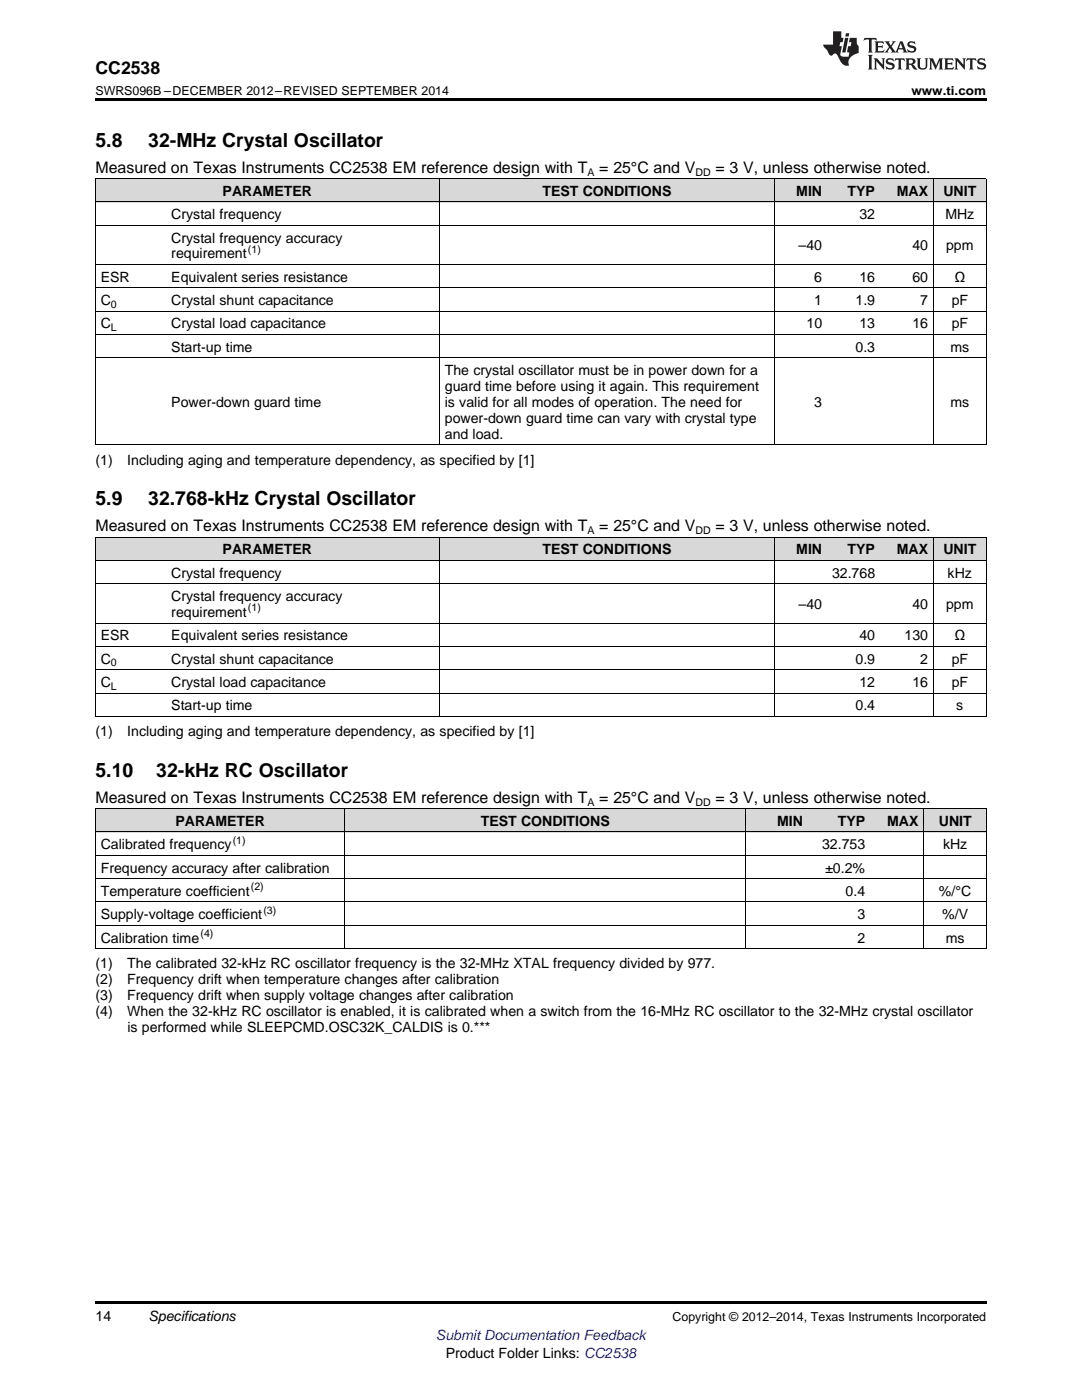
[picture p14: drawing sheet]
<svg xmlns="http://www.w3.org/2000/svg" width="216mm" height="279mm" viewBox="0 0 216 279" stroke-linecap="round" stroke-linejoin="round" font-family="sans-serif">
<defs><g id="words">
<g font-size="3.9">
<text x="19" y="29.3">5.8</text>
<text x="29.6" y="29.3">32-MHz Crystal Oscillator</text>
<text x="19" y="100.8">5.9</text>
<text x="29.6" y="100.8">32.768-kHz Crystal Oscillator</text>
<text x="19" y="155">5.10</text>
<text x="31.2" y="155">32-kHz RC Oscillator</text>
</g>
<text font-size="3.5" x="19" y="14.8">CC2538</text>
<g font-size="3.2">
<text x="19" y="34.4">Measured on Texas Instruments CC2538 EM reference design with T</text>
<text x="119.6" y="34.4">= 25°C and V</text>
<text x="142.8" y="34.4">= 3 V, unless otherwise noted.</text>
<text x="19" y="106">Measured on Texas Instruments CC2538 EM reference design with T</text>
<text x="119.6" y="106">= 25°C and V</text>
<text x="142.8" y="106">= 3 V, unless otherwise noted.</text>
<text x="19" y="160.2">Measured on Texas Instruments CC2538 EM reference design with T</text>
<text x="119.6" y="160.2">= 25°C and V</text>
<text x="142.8" y="160.2">= 3 V, unless otherwise noted.</text>
</g>
<g font-size="2.8">
<text x="44.4" y="39.1">PARAMETER</text>
<text x="108.2" y="39.1">TEST CONDITIONS</text>
<text x="158.9" y="39.1">MIN</text>
<text x="169.1" y="39.1">TYP</text>
<text x="178.9" y="39.1">MAX</text>
<text x="188.2" y="39.1">UNIT</text>
<text x="34.2" y="43.7">Crystal frequency</text>
<text x="171.5" y="43.7">32</text>
<text x="188.6" y="43.7">MHz</text>
<text x="34.2" y="48.4">Crystal frequency accuracy</text>
<text x="34.2" y="51.6">requirement</text>
<text x="159.3" y="50">–40</text>
<text x="182.1" y="50">40</text>
<text x="188.8" y="50">ppm</text>
<text x="20.1" y="56.2">ESR</text>
<text x="34.2" y="56.2">Equivalent series resistance</text>
<text x="162.5" y="56.2">6</text>
<text x="171.5" y="56.2">16</text>
<text x="182.1" y="56.2">60</text>
<text x="190.4" y="56.2">Ω</text>
<text x="20.1" y="60.9">C</text>
<text x="20.1" y="65.5">C</text>
<text x="34.2" y="60.9">Crystal shunt capacitance</text>
<text x="34.2" y="65.5">Crystal load capacitance</text>
<text x="160.9" y="65.5">10</text>
<text x="162.5" y="60.9">1</text>
<text x="170.7" y="60.9">1.9</text>
<text x="171.5" y="65.5">13</text>
<text x="182.1" y="65.5">16</text>
<text x="183.6" y="60.9">7</text>
<text x="189.9" y="60.9">pF</text>
<text x="189.9" y="65.5">pF</text>
<text x="34.2" y="70.2">Start-up time</text>
<text x="170.7" y="70.2">0.3</text>
<text x="189.7" y="70.2">ms</text>
<text x="88.8" y="74.9">The crystal oscillator must be in power down for a</text>
<text x="34.2" y="81.2">Power-down guard time</text>
<text x="88.8" y="78">guard time before using it again. This requirement</text>
<text x="88.8" y="81.2">is valid for all modes of operation. The need for</text>
<text x="162.5" y="81.2">3</text>
<text x="189.7" y="81.2">ms</text>
<text x="88.8" y="84.4">power-down guard time can vary with crystal type</text>
<text x="88.8" y="87.6">and load.</text>
<text x="19" y="92.7">(1)</text>
<text x="25.4" y="92.7">Including aging and temperature dependency, as specified by [1]</text>
<text x="44.4" y="110.6">PARAMETER</text>
<text x="108.2" y="110.6">TEST CONDITIONS</text>
<text x="158.9" y="110.6">MIN</text>
<text x="169.1" y="110.6">TYP</text>
<text x="178.9" y="110.6">MAX</text>
<text x="188.2" y="110.6">UNIT</text>
<text x="34.2" y="115.3">Crystal frequency</text>
<text x="34.2" y="119.9">Crystal frequency accuracy</text>
<text x="166" y="115.3">32.768</text>
<text x="189.1" y="115.3">kHz</text>
<text x="34.2" y="123.1">requirement</text>
<text x="159.3" y="121.5">–40</text>
<text x="182.1" y="121.5">40</text>
<text x="188.8" y="121.5">ppm</text>
<text x="20.1" y="127.8">ESR</text>
<text x="34.2" y="127.8">Equivalent series resistance</text>
<text x="171.5" y="127.8">40</text>
<text x="180.5" y="127.8">130</text>
<text x="190.4" y="127.8">Ω</text>
<text x="20.1" y="132.4">C</text>
<text x="20.1" y="137.1">C</text>
<text x="34.2" y="132.4">Crystal shunt capacitance</text>
<text x="34.2" y="137.1">Crystal load capacitance</text>
<text x="170.7" y="132.4">0.9</text>
<text x="171.5" y="137.1">12</text>
<text x="182.1" y="137.1">16</text>
<text x="183.6" y="132.4">2</text>
<text x="189.9" y="132.4">pF</text>
<text x="189.9" y="137.1">pF</text>
<text x="34.2" y="141.7">Start-up time</text>
<text x="170.7" y="141.7">0.4</text>
<text x="190.8" y="141.7">s</text>
<text x="19" y="146.9">(1)</text>
<text x="25.4" y="146.9">Including aging and temperature dependency, as specified by [1]</text>
<text x="35" y="164.8">PARAMETER</text>
<text x="95.9" y="164.8">TEST CONDITIONS</text>
<text x="155" y="164.8">MIN</text>
<text x="167.2" y="164.8">TYP</text>
<text x="177" y="164.8">MAX</text>
<text x="187.3" y="164.8">UNIT</text>
<text x="20.1" y="169.5">Calibrated frequency</text>
<text x="164" y="169.5">32.753</text>
<text x="188.2" y="169.5">kHz</text>
<text x="20.1" y="174.1">Frequency accuracy after calibration</text>
<text x="20.1" y="178.8">Temperature coefficient</text>
<text x="164.7" y="174.1">±0.2%</text>
<text x="168.7" y="178.8">0.4</text>
<text x="187.4" y="178.8">%/°C</text>
<text x="20.1" y="183.4">Supply-voltage coefficient</text>
<text x="171.1" y="183.4">3</text>
<text x="188" y="183.4">%/V</text>
<text x="20.1" y="188.1">Calibration time</text>
<text x="171.1" y="188.1">2</text>
<text x="188.7" y="188.1">ms</text>
<text x="19" y="193.3">(1)</text>
<text x="19" y="196.4">(2)</text>
<text x="25.4" y="193.3">The calibrated 32-kHz RC oscillator frequency is the 32-MHz XTAL frequency divided by 977.</text>
<text x="25.4" y="196.4">Frequency drift when temperature changes after calibration</text>
<text x="19" y="199.6">(3)</text>
<text x="19" y="202.8">(4)</text>
<text x="25.4" y="199.6">Frequency drift when supply voltage changes after calibration</text>
<text x="25.4" y="202.8">When the 32-kHz RC oscillator is enabled, it is calibrated when a switch from the 16-MHz RC oscillator to the 32-MHz crystal oscillator</text>
<text x="25.4" y="206">is performed while SLEEPCMD.OSC32K_CALDIS is 0.***</text>
<text x="19" y="263.6">14</text>
<text x="29.6" y="263.6">Specifications</text>
<text x="88.9" y="270.9">Product Folder Links: CC2538</text>
</g>
<text font-size="2.8" fill="#00f" x="87" y="267.4">Submit Documentation Feedback</text>
<g font-size="2.5">
<text x="19" y="19">SWRS096B –DECEMBER 2012–REVISED SEPTEMBER 2014</text>
<text x="181.9" y="19">www.ti.com</text>
<text x="134.2" y="263.6">Copyright © 2012–2014, Texas Instruments Incorporated</text>
</g>
<g font-size="2.1">
<text x="117.2" y="35.1">A</text>
<text x="138.8" y="35.1">DD</text>
<text x="49.5" y="50.4">(1)</text>
<text x="22.1" y="61.5">0</text>
<text x="22.1" y="66.1">L</text>
<text x="117.2" y="106.6">A</text>
<text x="138.8" y="106.6">DD</text>
<text x="49.5" y="122">(1)</text>
<text x="22.1" y="133">0</text>
<text x="22.1" y="137.7">L</text>
<text x="117.2" y="160.8">A</text>
<text x="138.8" y="160.8">DD</text>
<text x="46.5" y="168.3">(1)</text>
<text x="50" y="177.7">(2)</text>
<text x="52.6" y="182.3">(3)</text>
<text x="40" y="187">(4)</text>
</g>
</g></defs>
<g fill="#d8d8d8">
<path d="M19 161.4h49.8v4.7h-49.8z"/>
<path d="M68.8 161.4h80v4.7h-80z"/>
<path d="M148.8 161.4h12.5v4.7h-12.5z"/>
<path d="M161.3 161.4h12.4v4.7h-12.4z"/>
<path d="M173.7 161.4h10.7v4.7h-10.7z"/>
<path d="M184.4 161.4h12.4v4.7h-12.4z"/>
<path d="M19 107.2h14.1v4.7h-14.1z"/>
<path d="M33.1 107.2h54.6v4.7h-54.6z"/>
<path d="M87.7 107.2h66.9v4.7h-66.9z"/>
<path d="M154.6 107.2h10.5v4.7h-10.5z"/>
<path d="M165.1 107.2h10.6v4.7h-10.6z"/>
<path d="M175.7 107.2h10.6v4.7h-10.6z"/>
<path d="M186.3 107.2h10.5v4.7h-10.5z"/>
<path d="M19 35.7h14.1v4.7h-14.1z"/>
<path d="M33.1 35.7h54.6v4.7h-54.6z"/>
<path d="M87.7 35.7h66.9v4.7h-66.9z"/>
<path d="M154.6 35.7h10.5v4.7h-10.5z"/>
<path d="M165.1 35.7h10.6v4.7h-10.6z"/>
<path d="M175.7 35.7h10.6v4.7h-10.6z"/>
<path d="M186.3 35.7h10.5v4.7h-10.5z"/>
</g>
<path d="M19 19.5h177.8v.5h-177.8zM19 259.7h177.8v.5h-177.8z" fill="#000"/>
<g fill="none" stroke="#000" stroke-width=".2">
<path d="M19 35.6h177.8M19.1 35.7v53.1M87.6 35.7v53.1M154.5 35.7v53.1M186.2 35.7v53.1M196.8 35.7v53.1M19 57.4h177.8M19 52.8h177.8M19 45h177.8M19 40.3h177.8M19 71.4h177.8M19 66.8h177.8"/>
<path d="M19 62.1h177.8M19 88.8h177.8M19 116.5h177.8M19 111.8h177.8M19 107.2h177.8M19.1 107.2v35.8M87.6 107.2v35.8M154.5 107.2v35.8M186.2 107.2v35.8M196.8 107.2v35.8M19 138.3h177.8M19 133.6h177.8"/>
<path d="M19 129h177.8M19 124.3h177.8M19 143h177.8M19 175.3h177.8M19 170.7h177.8M19 166h177.8M19 161.4h177.8M19.1 161.4v28M68.8 161.4v28M148.8 161.4v28M184.3 161.4v28M196.8 161.4v28"/>
<path d="M19 189.3h177.8M19 184.7h177.8M19 180h177.8"/>
</g>
<g fill="#231f20">
<path d="M172.5 7.6l-.1 .5 .4-.2h.6v.1v2.1l-.2 .4h.9l-.2-.4v-2.1l.1-.1h.5l.5 .2-.2-.5zM174.5 8.3l.2 .3v1.5l-.2 .4h1.8l.2-.6a1.04 1.04 0 0 1-1.3 .2v-.7h.6l.3 .2v-.6l-.3 .2h-.6v-.6l.8-.1 .4 .3-.2-.5zM176.5 8.3l.9 1.1-.9 1.1h.8l-.2-.2 .4-.7 .5 .7-.2 .2h1.5l-.2-.2 .2-.4h.9l.1 .4-.2 .2h1l-.3-.3-.7-1.9h-.5l-.9 2-.8-1 .9-1h-.8l.1 .3-.4 .5-.3-.6 .1-.2zM179.7 8.6l.4 1h-.7zM181.3 8.4a.63 .63 0 0 0-.2 .7 .63 .63 0 0 0 .6 .4l.6 .2 .1 .2a.75 .75 0 0 1-.7 .4 .75 .75 0 0 1-.6-.5l.1 .7 .1-.1a1.11 1.11 0 0 0 1.5-.6 1.13 1.13 0 0 0-1.2-.8l-.1-.4a1.04 1.04 0 0 1 1.2 .2l-.2-.5-.2 .1-.4-.2zM173.2 10.9l.2 .4v2.2l-.2 .4h1l-.3-.4v-2.2l.3-.4zM174.3 11.6l.3 .4v1.5l-.3 .4h.8l-.2-.4v-1.3l1.5 1.7v-1.9l.2-.4h-.7l.2 .4v.9l-1.1-1.3zM177 11.8a.62 .62 0 0 0-.2 .7 .62 .62 0 0 0 .6 .4l.6 .1 .1 .3a.76 .76 0 0 1-.7 .3 .76 .76 0 0 1-.7-.4l.2 .7 .1-.1a1.11 1.11 0 0 0 1.5-.6 1.13 1.13 0 0 0-1.2-.8l-.1-.4a1.04 1.04 0 0 1 1.2 .2l-.2-.6-.2 .1-.5-.1zM178.7 11.6l-.2 .6a.61 .61 0 0 1 .8-.3v1.6l-.2 .4h.9l-.2-.4v-1.6a.63 .63 0 0 1 .7 .3l-.1-.6zM180.6 11.6l.3 .4v1.5l-.3 .4h1l-.2-.2-.1-.8 .6 .2a.76 .76 0 0 0 1.2 .7l-1-1a.58 .58 0 0 0 .6-.5 .58 .58 0 0 0-.5-.6zM181.4 11.9h.1a.45 .45 0 0 1 .5 .1 .45 .45 0 0 1 .1 .5l-.8 .2zM182.9 11.6l.2 .2a2.17 2.17 0 0 0 .3 1.9 .99 .99 0 0 0 1.6-.6v-1.1l.2-.4h-.7l.2 .2a1.92 1.92 0 0 1-.2 1.8 .6 .6 0 0 1-.9-.5v-1.1l.2-.4zM185.4 11.6l.2 .4v1.5l-.2 .4h.7l-.2-.4v-1.4l.8 1.8 .8-1.8v1.4l-.2 .4h.9l-.2-.4v-1.5l.2-.4h-.8l-.6 1.5-.6-1.5zM188.4 11.6l.2 .4v1.5l-.2 .4h1.8l.1-.6a1.04 1.04 0 0 1-1.2 .1v-.6h.5l.4 .2v-.6l-.4 .2h-.5v-.7h.8l.3 .3-.1-.6zM190.5 11.6l.2 .4v1.5l-.2 .4h.7l-.2-.4v-1.3l1.5 1.7v-1.9l.2-.4h-.7l.2 .4v.9l-1.1-1.3zM192.9 11.6l-.1 .6a.61 .61 0 0 1 .7-.3l.1 1.6-.3 .4h1l-.3-.4 .1-1.6a.63 .63 0 0 1 .7 .3l-.1-.6zM195.2 11.8a.62 .62 0 0 0-.2 .7 .62 .62 0 0 0 .6 .4l.6 .1 .1 .3a.76 .76 0 0 1-.7 .3 .76 .76 0 0 1-.6-.4l.1 .7 .1-.1a1.11 1.11 0 0 0 1.6-.6 1.13 1.13 0 0 0-1.3-.8l-.1-.4a1.04 1.04 0 0 1 1.2 .2l-.1-.6-.2 .1-.5-.1z"/>
<path d="M166.2 6.3v2.6h-1.9v.4l.8 .9a.91 .91 0 0 0 1 .8 .56 .56 0 0 1 .5-.3 .56 .56 0 0 1 .5 .3l.4 .8a1.53 1.53 0 0 0 1.9 1.2 1.54 1.54 0 0 1 1-2.1l.9-.3v-1.4a1.52 1.52 0 0 1-.4-1.6h-1.3l-.2 .8h.5l-.2 .8h-.5l-.1 1v.2l.4 .1-.2 .8a1.93 1.93 0 0 1-1.6-.3l.3-1.8h-.5l.2-.8h.4l.2-.8h-.4v-1.3zM168.6 7.6l-.6 2.9h.7l.6-2.9zM168.8 6.6l-.1 .7h.6l.2-.7z"/>
</g>
<use href="#words"/>
</svg>
